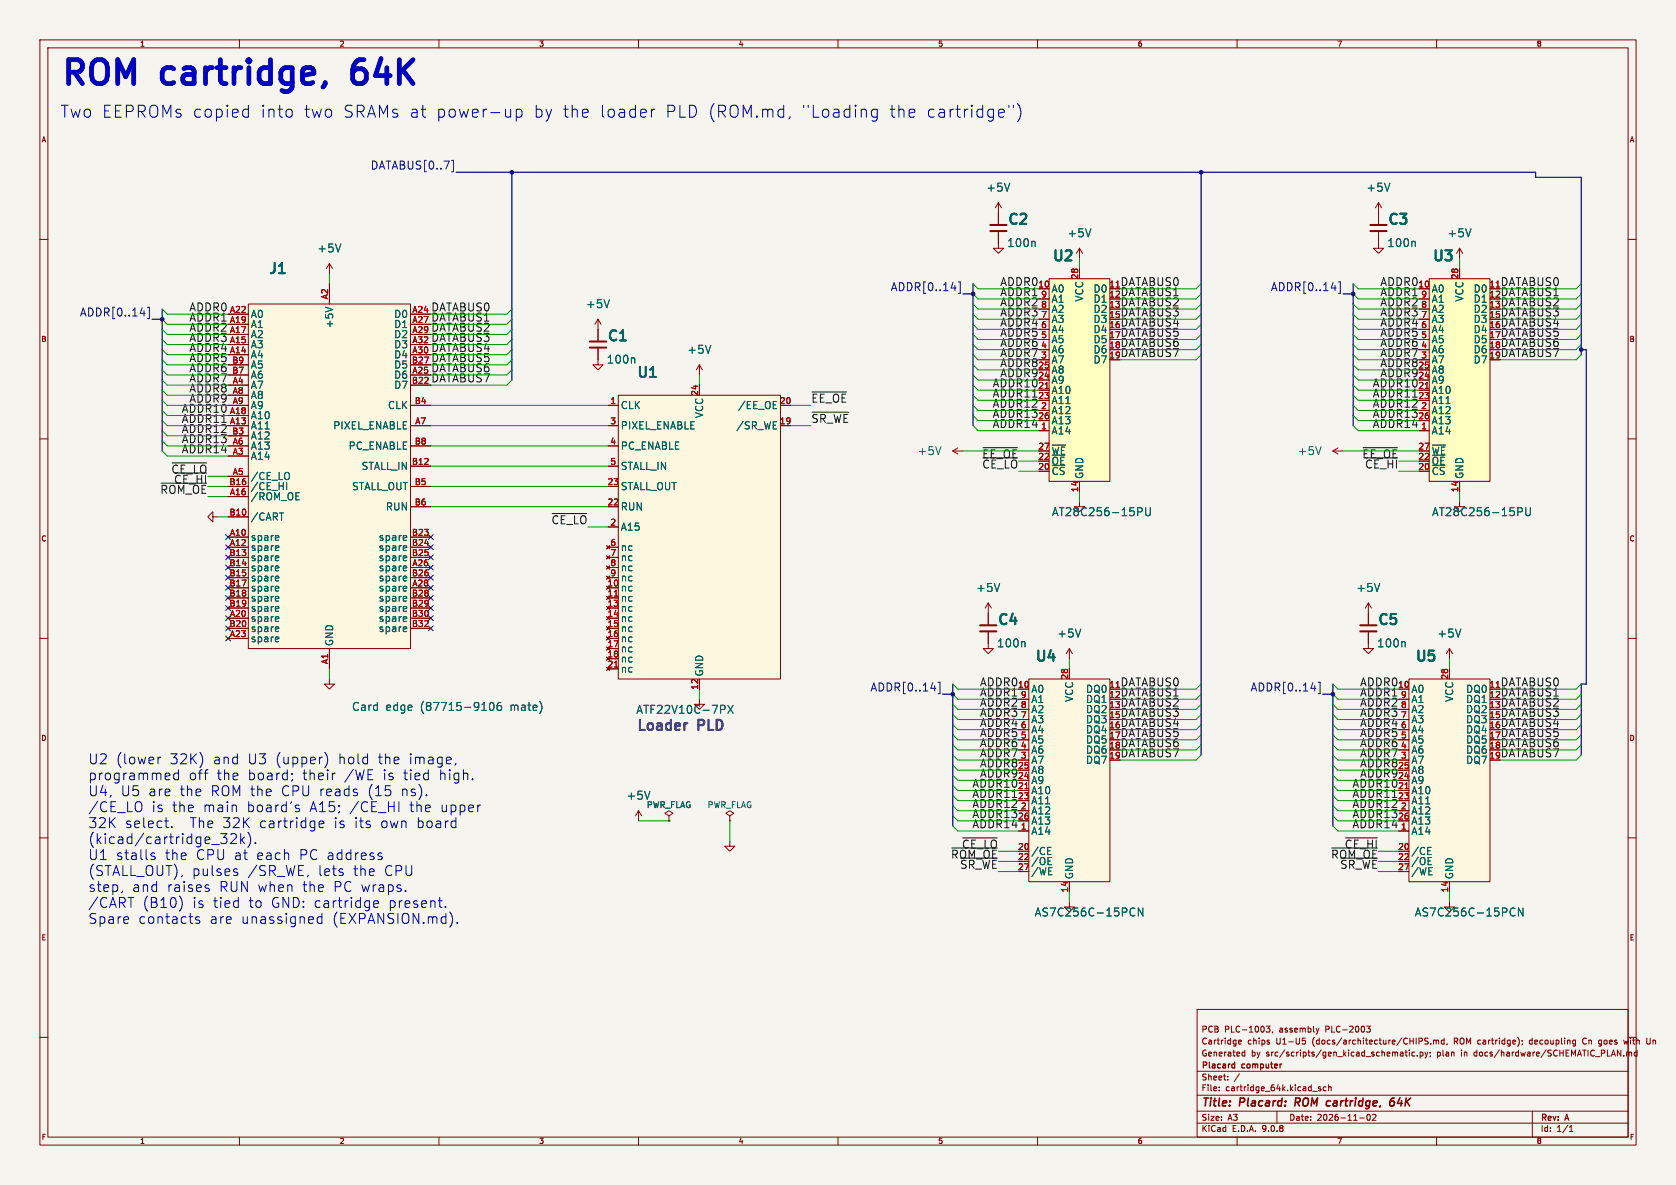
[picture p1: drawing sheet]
<svg xmlns="http://www.w3.org/2000/svg" width="420mm" height="297mm" viewBox="0 0 420 297" stroke-linecap="round" stroke-linejoin="round" font-family="sans-serif">
<defs><g id="words">
<g font-size="8.4" fill="#0000c2">
<text x="15" y="21.8">ROM</text>
<text x="41.1" y="21.8">cartridge,</text>
<text x="91.2" y="21.8">64K</text>
</g>
<g font-size="4.2" fill="#0000c2">
<text x="15" y="29.8">Two EEPROMs copied</text>
<text x="64.7" y="29.8">into</text>
<text x="75.4" y="29.8">two</text>
<text x="85.1" y="29.8">SRAMs at</text>
<text x="108.1" y="29.8">power-up</text>
<text x="132.4" y="29.8">by the</text>
<text x="148.7" y="29.8">loader</text>
<text x="165" y="29.8">PLD (ROM.md,</text>
<text x="198.9" y="29.8">&quot;Loading</text>
<text x="220.7" y="29.8">the</text>
<text x="229.9" y="29.8">cartridge&quot;)</text>
</g>
<g font-size="3.5" fill="#006464">
<text x="252.2" y="57">C2</text>
<text x="347.4" y="57">C3</text>
<text x="67" y="69.3">J1</text>
<text x="263.4" y="66.2">U2</text>
<text x="358.6" y="66.2">U3</text>
<text x="151.9" y="86.2">C1</text>
<text x="159.3" y="95.4">U1</text>
<text x="249.6" y="157.3">C4</text>
<text x="344.9" y="157.3">C5</text>
<text x="259.1" y="166.5">U4</text>
<text x="354.3" y="166.5">U5</text>
</g>
<g font-size="3.5" fill="#840084">
<text x="159.3" y="183.8">Loader</text>
<text x="174.9" y="183.8">PLD</text>
</g>
<g font-size="3.5" fill="#0000c2">
<text x="22" y="191.7">U2 (lower</text>
<text x="42.3" y="191.7">32K)</text>
<text x="53.1" y="191.7">and</text>
<text x="61.7" y="191.7">U3 (upper)</text>
<text x="84.2" y="191.7">hold</text>
<text x="94.2" y="191.7">the</text>
<text x="101.9" y="191.7">image,</text>
<text x="22" y="195.8">programmed</text>
<text x="47.1" y="195.8">off</text>
<text x="54.1" y="195.8">the</text>
<text x="61.8" y="195.8">board;</text>
<text x="75.4" y="195.8">their</text>
<text x="85.8" y="195.8">/WE</text>
<text x="95.4" y="195.8">is</text>
<text x="100.5" y="195.8">tied</text>
<text x="109.4" y="195.8">high.</text>
<text x="22" y="203.7">/CE_LO</text>
<text x="22" y="199.7">U4,</text>
<text x="30.1" y="199.7">U5 are</text>
<text x="37.8" y="203.7">is</text>
<text x="42.9" y="203.7">the</text>
<text x="44.7" y="199.7">the</text>
<text x="50.6" y="203.7">main</text>
<text x="52.4" y="199.7">ROM the</text>
<text x="61.5" y="203.7">board's</text>
<text x="70" y="199.7">CPU reads</text>
<text x="77.1" y="203.7">A15;</text>
<text x="87.1" y="203.7">/CE_HI</text>
<text x="91.5" y="199.7">(15</text>
<text x="99.8" y="199.7">ns).</text>
<text x="102.1" y="203.7">the</text>
<text x="109.8" y="203.7">upper</text>
<text x="22" y="207.8">32K</text>
<text x="31.1" y="207.8">select.</text>
<text x="47.2" y="207.8">The 32K</text>
<text x="64.5" y="207.8">cartridge</text>
<text x="83.2" y="207.8">is</text>
<text x="88.2" y="207.8">its</text>
<text x="94.8" y="207.8">own</text>
<text x="103.8" y="207.8">board</text>
<text x="22" y="211.7">(kicad/cartridge_32k).</text>
<text x="22" y="215.8">U1 stalls</text>
<text x="41.1" y="215.8">the</text>
<text x="48.8" y="215.8">CPU at</text>
<text x="63.8" y="215.8">each</text>
<text x="74.5" y="215.8">PC address</text>
<text x="22" y="219.8">(STALL_OUT),</text>
<text x="47.9" y="219.8">pulses</text>
<text x="61.8" y="219.8">/SR_WE,</text>
<text x="79.4" y="219.8">lets</text>
<text x="88.1" y="219.8">the</text>
<text x="95.8" y="219.8">CPU</text>
<text x="22" y="223.7">step,</text>
<text x="22" y="227.7">/CART</text>
<text x="32.9" y="223.7">and</text>
<text x="35.5" y="227.7">(B10)</text>
<text x="41.6" y="223.7">raises</text>
<text x="48" y="227.7">is</text>
<text x="53.1" y="227.7">tied</text>
<text x="54.6" y="223.7">RUN when</text>
<text x="61.9" y="227.7">to</text>
<text x="67.5" y="227.7">GND: cartridge</text>
<text x="75.4" y="223.7">the</text>
<text x="83.1" y="223.7">PC wraps.</text>
<text x="96.8" y="227.7">present.</text>
<text x="22" y="231.8">Spare</text>
<text x="34.5" y="231.8">contacts</text>
<text x="52.3" y="231.8">are</text>
<text x="60.1" y="231.8">unassigned</text>
<text x="82.9" y="231.8">(EXPANSION.md).</text>
</g>
<g font-size="2.8" fill="#000084">
<text x="92.9" y="42.6">DATABUS[0..7]</text>
<text x="223.2" y="73.1">ADDR[0..14]</text>
<text x="318.5" y="73.1">ADDR[0..14]</text>
<text x="20" y="79.5">ADDR[0..14]</text>
<text x="218.2" y="173.4">ADDR[0..14]</text>
<text x="313.4" y="173.4">ADDR[0..14]</text>
</g>
<g font-size="2.8" fill="#006464">
<text x="247.1" y="48.2">+5V</text>
<text x="342.4" y="48.2">+5V</text>
<text x="267.4" y="59.6">+5V</text>
<text x="362.7" y="59.6">+5V</text>
<text x="79.5" y="63.5">+5V</text>
<text x="252.3" y="62.1">100n</text>
<text x="347.6" y="62.1">100n</text>
<text x="146.8" y="77.4">+5V</text>
<text x="172.2" y="88.9">+5V</text>
<text x="152" y="91.3">100n</text>
<text x="229.9" y="114.3">+5V</text>
<text x="325.1" y="114.3">+5V</text>
<text x="263.5" y="129.6">AT28C256-15PU</text>
<text x="358.8" y="129.6">AT28C256-15PU</text>
<text x="244.6" y="148.5">+5V</text>
<text x="339.8" y="148.5">+5V</text>
<text x="264.9" y="160">+5V</text>
<text x="360.1" y="160">+5V</text>
<text x="249.8" y="162.4">100n</text>
<text x="345" y="162.4">100n</text>
<text x="88.1" y="178.4">Card</text>
<text x="96.6" y="178.4">edge</text>
<text x="105.2" y="178.4">(87715-9106</text>
<text x="127.7" y="178.4">mate)</text>
<text x="159.4" y="179.1">ATF22V10C-7PX</text>
<text x="156.9" y="200.6">+5V</text>
<text x="259.2" y="229.9">AS7C256C-15PCN</text>
<text x="354.5" y="229.9">AS7C256C-15PCN</text>
</g>
<g font-size="2.8" fill="#0f0f0f">
<text x="250.7" y="71.8">ADDR0</text>
<text x="280.7" y="71.8">DATABUS0</text>
<text x="345.9" y="71.8">ADDR0</text>
<text x="375.9" y="71.8">DATABUS0</text>
<text x="250.7" y="74.4">ADDR1</text>
<text x="250.7" y="76.9">ADDR2</text>
<text x="280.7" y="74.4">DATABUS1</text>
<text x="280.7" y="76.9">DATABUS2</text>
<text x="345.9" y="74.4">ADDR1</text>
<text x="345.9" y="76.9">ADDR2</text>
<text x="375.9" y="74.4">DATABUS1</text>
<text x="375.9" y="76.9">DATABUS2</text>
<text x="47.5" y="80.7">ADDR1</text>
<text x="47.5" y="83.3">ADDR2</text>
<text x="47.5" y="78.2">ADDR0</text>
<text x="107.9" y="80.7">DATABUS1</text>
<text x="107.9" y="78.2">DATABUS0</text>
<text x="107.9" y="83.3">DATABUS2</text>
<text x="250.7" y="82">ADDR4</text>
<text x="250.7" y="79.5">ADDR3</text>
<text x="280.7" y="79.5">DATABUS3</text>
<text x="280.7" y="82">DATABUS4</text>
<text x="345.9" y="79.5">ADDR3</text>
<text x="345.9" y="82">ADDR4</text>
<text x="375.9" y="79.5">DATABUS3</text>
<text x="375.9" y="82">DATABUS4</text>
<text x="47.5" y="88.3">ADDR4</text>
<text x="47.5" y="85.8">ADDR3</text>
<text x="107.9" y="85.8">DATABUS3</text>
<text x="107.9" y="88.3">DATABUS4</text>
<text x="250.7" y="89.6">ADDR7</text>
<text x="250.7" y="84.5">ADDR5</text>
<text x="250.7" y="87.1">ADDR6</text>
<text x="280.7" y="84.5">DATABUS5</text>
<text x="280.7" y="89.6">DATABUS7</text>
<text x="280.7" y="87.1">DATABUS6</text>
<text x="345.9" y="87.1">ADDR6</text>
<text x="345.9" y="89.6">ADDR7</text>
<text x="345.9" y="84.5">ADDR5</text>
<text x="375.9" y="87.1">DATABUS6</text>
<text x="375.9" y="84.5">DATABUS5</text>
<text x="375.9" y="89.6">DATABUS7</text>
<text x="47.5" y="93.4">ADDR6</text>
<text x="47.5" y="96">ADDR7</text>
<text x="47.5" y="90.9">ADDR5</text>
<text x="107.9" y="93.4">DATABUS6</text>
<text x="107.9" y="96">DATABUS7</text>
<text x="107.9" y="90.9">DATABUS5</text>
<text x="250.7" y="94.7">ADDR9</text>
<text x="250.7" y="92.2">ADDR8</text>
<text x="345.9" y="92.2">ADDR8</text>
<text x="345.9" y="94.7">ADDR9</text>
<text x="47.5" y="98.5">ADDR8</text>
<text x="47.5" y="101">ADDR9</text>
<text x="203.2" y="101">~{EE_OE}</text>
<text x="248.8" y="99.8">ADDR11</text>
<text x="248.8" y="97.2">ADDR10</text>
<text x="344" y="99.8">ADDR11</text>
<text x="344" y="97.2">ADDR10</text>
<text x="45.6" y="103.6">ADDR10</text>
<text x="45.6" y="106.1">ADDR11</text>
<text x="203.2" y="106.1">~{SR_WE}</text>
<text x="248.8" y="107.4">ADDR14</text>
<text x="248.8" y="104.9">ADDR13</text>
<text x="248.8" y="102.3">ADDR12</text>
<text x="344" y="102.3">ADDR12</text>
<text x="344" y="104.9">ADDR13</text>
<text x="344" y="107.4">ADDR14</text>
<text x="45.6" y="108.7">ADDR12</text>
<text x="45.6" y="113.7">ADDR14</text>
<text x="45.6" y="111.2">ADDR13</text>
<text x="43" y="118.8">~{CE_LO}</text>
<text x="246.2" y="117.6">~{CE_LO}</text>
<text x="246.2" y="115">~{EE_OE}</text>
<text x="341.4" y="115">~{EE_OE}</text>
<text x="342.1" y="117.6">~{CE_HI}</text>
<text x="40.2" y="123.9">~{ROM_OE}</text>
<text x="43.6" y="121.4">~{CE_HI}</text>
<text x="138.2" y="131.5">~{CE_LO}</text>
<text x="245.6" y="172.2">ADDR0</text>
<text x="280.7" y="172.2">DATABUS0</text>
<text x="340.8" y="172.2">ADDR0</text>
<text x="375.9" y="172.2">DATABUS0</text>
<text x="245.6" y="174.7">ADDR1</text>
<text x="245.6" y="177.3">ADDR2</text>
<text x="245.6" y="179.8">ADDR3</text>
<text x="280.7" y="174.7">DATABUS1</text>
<text x="280.7" y="177.3">DATABUS2</text>
<text x="280.7" y="179.8">DATABUS3</text>
<text x="340.8" y="177.3">ADDR2</text>
<text x="340.8" y="179.8">ADDR3</text>
<text x="340.8" y="174.7">ADDR1</text>
<text x="375.9" y="177.3">DATABUS2</text>
<text x="375.9" y="174.7">DATABUS1</text>
<text x="375.9" y="179.8">DATABUS3</text>
<text x="245.6" y="182.3">ADDR4</text>
<text x="245.6" y="184.9">ADDR5</text>
<text x="280.7" y="182.3">DATABUS4</text>
<text x="280.7" y="184.9">DATABUS5</text>
<text x="340.8" y="182.3">ADDR4</text>
<text x="340.8" y="184.9">ADDR5</text>
<text x="375.9" y="182.3">DATABUS4</text>
<text x="375.9" y="184.9">DATABUS5</text>
<text x="245.6" y="187.4">ADDR6</text>
<text x="245.6" y="190">ADDR7</text>
<text x="280.7" y="187.4">DATABUS6</text>
<text x="280.7" y="190">DATABUS7</text>
<text x="340.8" y="187.4">ADDR6</text>
<text x="340.8" y="190">ADDR7</text>
<text x="375.9" y="187.4">DATABUS6</text>
<text x="375.9" y="190">DATABUS7</text>
<text x="243.7" y="197.6">ADDR10</text>
<text x="245.6" y="192.5">ADDR8</text>
<text x="245.6" y="195">ADDR9</text>
<text x="338.9" y="197.6">ADDR10</text>
<text x="340.8" y="192.5">ADDR8</text>
<text x="340.8" y="195">ADDR9</text>
<text x="243.7" y="200.1">ADDR11</text>
<text x="243.7" y="202.7">ADDR12</text>
<text x="338.9" y="200.1">ADDR11</text>
<text x="338.9" y="202.7">ADDR12</text>
<text x="243.7" y="205.2">ADDR13</text>
<text x="243.7" y="207.7">ADDR14</text>
<text x="338.9" y="207.7">ADDR14</text>
<text x="338.9" y="205.2">ADDR13</text>
<text x="238.3" y="215.4">~{ROM_OE}</text>
<text x="241.1" y="212.8">~{CE_LO}</text>
<text x="333.6" y="215.4">~{ROM_OE}</text>
<text x="337" y="212.8">~{CE_HI}</text>
<text x="240.6" y="217.9">~{SR_WE}</text>
<text x="335.9" y="217.9">~{SR_WE}</text>
</g>
<g font-size="2.8" fill="#840000">
<text x="301" y="277.9">Title:</text>
<text x="310.6" y="277.9">Placard:</text>
<text x="325.4" y="277.9">ROM</text>
<text x="334.1" y="277.9">cartridge,</text>
<text x="350.8" y="277.9">64K</text>
</g>
<g font-size="2.5" fill="#006464">
<text x="263.4" y="73.5">A0</text>
<text x="263.4" y="76.1">A1</text>
<text x="271.6" y="75.6" transform="rotate(-90 271.6 75.6)">VCC</text>
<text x="274" y="73.5">D0</text>
<text x="274" y="76.1">D1</text>
<text x="358.6" y="73.5">A0</text>
<text x="358.6" y="76.1">A1</text>
<text x="366.9" y="75.6" transform="rotate(-90 366.9 75.6)">VCC</text>
<text x="369.3" y="73.5">D0</text>
<text x="369.3" y="76.1">D1</text>
<text x="62.7" y="79.9">A0</text>
<text x="62.7" y="82.4">A1</text>
<text x="83.7" y="82.3" transform="rotate(-90 83.7 82.3)">+5V</text>
<text x="98.8" y="79.9">D0</text>
<text x="98.8" y="82.4">D1</text>
<text x="263.4" y="78.6">A2</text>
<text x="263.4" y="81.1">A3</text>
<text x="263.4" y="83.7">A4</text>
<text x="274" y="78.6">D2</text>
<text x="274" y="81.1">D3</text>
<text x="274" y="83.7">D4</text>
<text x="358.6" y="78.6">A2</text>
<text x="358.6" y="81.1">A3</text>
<text x="358.6" y="83.7">A4</text>
<text x="369.3" y="78.6">D2</text>
<text x="369.3" y="81.1">D3</text>
<text x="369.3" y="83.7">D4</text>
<text x="62.7" y="84.9">A2</text>
<text x="62.7" y="87.5">A3</text>
<text x="98.8" y="84.9">D2</text>
<text x="98.8" y="87.5">D3</text>
<text x="263.4" y="86.2">A5</text>
<text x="263.4" y="88.8">A6</text>
<text x="274" y="86.2">D5</text>
<text x="274" y="88.8">D6</text>
<text x="358.6" y="86.2">A5</text>
<text x="358.6" y="88.8">A6</text>
<text x="369.3" y="86.2">D5</text>
<text x="369.3" y="88.8">D6</text>
<text x="62.7" y="90">A4</text>
<text x="62.7" y="92.6">A5</text>
<text x="62.7" y="95.1">A6</text>
<text x="98.8" y="90">D4</text>
<text x="98.8" y="92.6">D5</text>
<text x="98.8" y="95.1">D6</text>
<text x="263.4" y="91.3">A7</text>
<text x="263.4" y="93.8">A8</text>
<text x="274" y="91.3">D7</text>
<text x="358.6" y="91.3">A7</text>
<text x="358.6" y="93.8">A8</text>
<text x="369.3" y="91.3">D7</text>
<text x="62.7" y="97.6">A7</text>
<text x="62.7" y="100.2">A8</text>
<text x="98.8" y="97.6">D7</text>
<text x="263.4" y="96.4">A9</text>
<text x="263.4" y="98.9">A10</text>
<text x="263.4" y="101.5">A11</text>
<text x="358.6" y="96.4">A9</text>
<text x="358.6" y="98.9">A10</text>
<text x="358.6" y="101.5">A11</text>
<text x="62.7" y="102.7">A9</text>
<text x="62.7" y="105.3">A10</text>
<text x="62.7" y="107.8">A11</text>
<text x="83.5" y="107.8">PIXEL_ENABLE</text>
<text x="97.2" y="102.7">CLK</text>
<text x="155.4" y="102.7">CLK</text>
<text x="155.4" y="107.8">PIXEL_ENABLE</text>
<text x="176.4" y="104.8" transform="rotate(-90 176.4 104.8)">VCC</text>
<text x="184.5" y="107.8">/SR_WE</text>
<text x="184.9" y="102.7">/EE_OE</text>
<text x="263.4" y="104">A12</text>
<text x="263.4" y="106.5">A13</text>
<text x="358.6" y="104">A12</text>
<text x="358.6" y="106.5">A13</text>
<text x="62.7" y="110.3">A12</text>
<text x="62.7" y="112.9">A13</text>
<text x="87.4" y="112.9">PC_ENABLE</text>
<text x="155.4" y="112.9">PC_ENABLE</text>
<text x="263.4" y="109.1">A14</text>
<text x="358.6" y="109.1">A14</text>
<text x="62.7" y="115.4">A14</text>
<text x="90.6" y="118">STALL_IN</text>
<text x="155.4" y="118">STALL_IN</text>
<text x="263.4" y="114.2">~{WE}</text>
<text x="263.4" y="116.7">~{OE}</text>
<text x="263.4" y="119.2">~{CS}</text>
<text x="358.6" y="114.2">~{WE}</text>
<text x="358.6" y="116.7">~{OE}</text>
<text x="358.6" y="119.2">~{CS}</text>
<text x="62.7" y="120.5">/CE_LO</text>
<text x="62.7" y="123">/CE_HI</text>
<text x="62.7" y="125.6">/ROM_OE</text>
<text x="88.2" y="123">STALL_OUT</text>
<text x="155.4" y="123">STALL_OUT</text>
<text x="271.6" y="120.1" transform="rotate(-90 271.6 120.1)">GND</text>
<text x="366.9" y="120.1" transform="rotate(-90 366.9 120.1)">GND</text>
<text x="62.7" y="130.7">/CART</text>
<text x="96.7" y="128.1">RUN</text>
<text x="155.4" y="128.1">RUN</text>
<text x="62.7" y="135.7">spare</text>
<text x="94.9" y="135.7">spare</text>
<text x="155.4" y="133.2">A15</text>
<text x="62.7" y="138.3">spare</text>
<text x="62.7" y="140.8">spare</text>
<text x="62.7" y="143.4">spare</text>
<text x="94.9" y="138.3">spare</text>
<text x="94.9" y="140.8">spare</text>
<text x="94.9" y="143.4">spare</text>
<text x="155.4" y="138.3">nc</text>
<text x="155.4" y="140.8">nc</text>
<text x="155.4" y="143.4">nc</text>
<text x="62.7" y="145.9">spare</text>
<text x="62.7" y="148.4">spare</text>
<text x="94.9" y="145.9">spare</text>
<text x="94.9" y="148.4">spare</text>
<text x="155.4" y="145.9">nc</text>
<text x="155.4" y="148.4">nc</text>
<text x="62.7" y="151">spare</text>
<text x="62.7" y="153.5">spare</text>
<text x="94.9" y="151">spare</text>
<text x="94.9" y="153.5">spare</text>
<text x="155.4" y="151">nc</text>
<text x="155.4" y="153.5">nc</text>
<text x="62.7" y="156.1">spare</text>
<text x="62.7" y="158.6">spare</text>
<text x="62.7" y="161.1">spare</text>
<text x="94.9" y="156.1">spare</text>
<text x="94.9" y="158.6">spare</text>
<text x="155.4" y="156.1">nc</text>
<text x="155.4" y="158.6">nc</text>
<text x="155.4" y="161.1">nc</text>
<text x="83.7" y="162.1" transform="rotate(-90 83.7 162.1)">GND</text>
<text x="155.4" y="163.7">nc</text>
<text x="155.4" y="166.2">nc</text>
<text x="155.4" y="168.8">nc</text>
<text x="176.4" y="169.7" transform="rotate(-90 176.4 169.7)">GND</text>
<text x="258.3" y="173.8">A0</text>
<text x="272.1" y="173.8">DQ0</text>
<text x="353.6" y="173.8">A0</text>
<text x="367.4" y="173.8">DQ0</text>
<text x="258.3" y="176.4">A1</text>
<text x="258.3" y="178.9">A2</text>
<text x="269.1" y="175.9" transform="rotate(-90 269.1 175.9)">VCC</text>
<text x="272.1" y="176.4">DQ1</text>
<text x="272.1" y="178.9">DQ2</text>
<text x="353.6" y="176.4">A1</text>
<text x="353.6" y="178.9">A2</text>
<text x="364.3" y="175.9" transform="rotate(-90 364.3 175.9)">VCC</text>
<text x="367.4" y="176.4">DQ1</text>
<text x="367.4" y="178.9">DQ2</text>
<text x="258.3" y="181.5">A3</text>
<text x="258.3" y="184">A4</text>
<text x="272.1" y="181.5">DQ3</text>
<text x="272.1" y="184">DQ4</text>
<text x="353.6" y="181.5">A3</text>
<text x="353.6" y="184">A4</text>
<text x="367.4" y="181.5">DQ3</text>
<text x="367.4" y="184">DQ4</text>
<text x="258.3" y="186.5">A5</text>
<text x="258.3" y="189.1">A6</text>
<text x="258.3" y="191.6">A7</text>
<text x="272.1" y="186.5">DQ5</text>
<text x="272.1" y="189.1">DQ6</text>
<text x="272.1" y="191.6">DQ7</text>
<text x="353.6" y="186.5">A5</text>
<text x="353.6" y="189.1">A6</text>
<text x="353.6" y="191.6">A7</text>
<text x="367.4" y="186.5">DQ5</text>
<text x="367.4" y="189.1">DQ6</text>
<text x="367.4" y="191.6">DQ7</text>
<text x="258.3" y="194.2">A8</text>
<text x="258.3" y="196.7">A9</text>
<text x="353.6" y="194.2">A8</text>
<text x="353.6" y="196.7">A9</text>
<text x="258.3" y="199.2">A10</text>
<text x="258.3" y="201.8">A11</text>
<text x="353.6" y="199.2">A10</text>
<text x="353.6" y="201.8">A11</text>
<text x="258.3" y="204.3">A12</text>
<text x="258.3" y="206.9">A13</text>
<text x="258.3" y="209.4">A14</text>
<text x="353.6" y="204.3">A12</text>
<text x="353.6" y="206.9">A13</text>
<text x="353.6" y="209.4">A14</text>
<text x="258.3" y="214.5">/CE</text>
<text x="353.6" y="214.5">/CE</text>
<text x="258.3" y="217">/OE</text>
<text x="258.3" y="219.6">/WE</text>
<text x="269.1" y="220.5" transform="rotate(-90 269.1 220.5)">GND</text>
<text x="353.6" y="217">/OE</text>
<text x="353.6" y="219.6">/WE</text>
<text x="364.3" y="220.5" transform="rotate(-90 364.3 220.5)">GND</text>
</g>
<g font-size="2.1" fill="#a90000">
<text x="270.3" y="70.1" transform="rotate(-90 270.3 70.1)">28</text>
<text x="365.5" y="70.1" transform="rotate(-90 365.5 70.1)">28</text>
<text x="82.3" y="75.1" transform="rotate(-90 82.3 75.1)">A2</text>
<text x="260.1" y="72.1">10</text>
<text x="260.8" y="74.7">9</text>
<text x="260.8" y="77.2">8</text>
<text x="277.9" y="72.1">11</text>
<text x="277.9" y="74.7">12</text>
<text x="277.9" y="77.2">13</text>
<text x="355.4" y="72.1">10</text>
<text x="356.1" y="74.7">9</text>
<text x="356.1" y="77.2">8</text>
<text x="373.1" y="72.1">11</text>
<text x="373.1" y="74.7">12</text>
<text x="373.1" y="77.2">13</text>
<text x="57.5" y="78.5">A22</text>
<text x="57.5" y="81">A19</text>
<text x="57.5" y="83.6">A17</text>
<text x="103.3" y="78.5">A24</text>
<text x="103.3" y="81">A27</text>
<text x="103.3" y="83.6">A29</text>
<text x="260.8" y="79.8">7</text>
<text x="260.8" y="82.3">6</text>
<text x="277.9" y="79.8">15</text>
<text x="277.9" y="82.3">16</text>
<text x="356.1" y="79.8">7</text>
<text x="356.1" y="82.3">6</text>
<text x="373.1" y="79.8">15</text>
<text x="373.1" y="82.3">16</text>
<text x="57.5" y="86.1">A15</text>
<text x="57.5" y="88.6">A14</text>
<text x="103.3" y="86.1">A32</text>
<text x="103.3" y="88.6">A30</text>
<text x="260.8" y="84.8">5</text>
<text x="260.8" y="87.4">4</text>
<text x="260.8" y="89.9">3</text>
<text x="277.9" y="84.8">17</text>
<text x="277.9" y="87.4">18</text>
<text x="277.9" y="89.9">19</text>
<text x="356.1" y="84.8">5</text>
<text x="356.1" y="87.4">4</text>
<text x="356.1" y="89.9">3</text>
<text x="373.1" y="84.8">17</text>
<text x="373.1" y="87.4">18</text>
<text x="373.1" y="89.9">19</text>
<text x="58.1" y="91.2">B9</text>
<text x="58.1" y="93.7">B7</text>
<text x="103.2" y="91.2">B27</text>
<text x="103.3" y="93.7">A25</text>
<text x="260.1" y="92.5">25</text>
<text x="260.1" y="95">24</text>
<text x="355.4" y="92.5">25</text>
<text x="355.4" y="95">24</text>
<text x="58.3" y="96.3">A4</text>
<text x="58.3" y="98.8">A8</text>
<text x="58.3" y="101.3">A9</text>
<text x="103.2" y="96.3">B22</text>
<text x="103.9" y="101.3">B4</text>
<text x="152.9" y="101.3">1</text>
<text x="175" y="99.3" transform="rotate(-90 175 99.3)">24</text>
<text x="195.3" y="101.3">20</text>
<text x="260.1" y="97.5">21</text>
<text x="260.1" y="100.1">23</text>
<text x="355.4" y="97.5">21</text>
<text x="355.4" y="100.1">23</text>
<text x="57.5" y="103.9">A18</text>
<text x="57.5" y="106.4">A13</text>
<text x="104" y="106.4">A7</text>
<text x="152.9" y="106.4">3</text>
<text x="195.3" y="106.4">19</text>
<text x="260.1" y="105.2">26</text>
<text x="260.8" y="102.6">2</text>
<text x="260.8" y="107.7">1</text>
<text x="355.4" y="105.2">26</text>
<text x="356.1" y="102.6">2</text>
<text x="356.1" y="107.7">1</text>
<text x="58.1" y="109">B3</text>
<text x="58.3" y="111.5">A6</text>
<text x="103.9" y="111.5">B8</text>
<text x="152.9" y="111.5">4</text>
<text x="260.1" y="112.8">27</text>
<text x="355.4" y="112.8">27</text>
<text x="58.3" y="114">A3</text>
<text x="58.3" y="119.1">A5</text>
<text x="103.2" y="116.6">B12</text>
<text x="152.9" y="116.6">5</text>
<text x="260.1" y="115.3">22</text>
<text x="260.1" y="117.9">20</text>
<text x="355.4" y="115.3">22</text>
<text x="355.4" y="117.9">20</text>
<text x="57.4" y="121.7">B16</text>
<text x="57.5" y="124.2">A16</text>
<text x="103.9" y="121.7">B5</text>
<text x="152.2" y="121.7">23</text>
<text x="270.3" y="123.4" transform="rotate(-90 270.3 123.4)">14</text>
<text x="365.5" y="123.4" transform="rotate(-90 365.5 123.4)">14</text>
<text x="57.4" y="129.3">B10</text>
<text x="103.9" y="126.7">B6</text>
<text x="152.2" y="126.7">22</text>
<text x="152.9" y="131.8">2</text>
<text x="57.5" y="134.4">A10</text>
<text x="57.5" y="136.9">A12</text>
<text x="103.2" y="134.4">B23</text>
<text x="103.2" y="136.9">B24</text>
<text x="152.9" y="136.9">6</text>
<text x="57.4" y="139.4">B13</text>
<text x="57.4" y="142">B14</text>
<text x="103.2" y="139.4">B25</text>
<text x="103.3" y="142">A26</text>
<text x="152.9" y="139.4">7</text>
<text x="152.9" y="142">8</text>
<text x="57.4" y="144.5">B15</text>
<text x="57.4" y="147.1">B17</text>
<text x="57.4" y="149.6">B18</text>
<text x="103.2" y="144.5">B26</text>
<text x="103.2" y="149.6">B28</text>
<text x="103.3" y="147.1">A28</text>
<text x="152.2" y="147.1">10</text>
<text x="152.2" y="149.6">11</text>
<text x="152.9" y="144.5">9</text>
<text x="57.4" y="152.1">B19</text>
<text x="57.5" y="154.7">A20</text>
<text x="103.2" y="152.1">B29</text>
<text x="103.2" y="154.7">B30</text>
<text x="152.2" y="152.1">13</text>
<text x="152.2" y="154.7">14</text>
<text x="57.4" y="157.2">B20</text>
<text x="57.5" y="159.8">A23</text>
<text x="103.2" y="157.2">B32</text>
<text x="152.2" y="157.2">15</text>
<text x="152.2" y="159.8">16</text>
<text x="82.3" y="166.5" transform="rotate(-90 82.3 166.5)">A1</text>
<text x="152.2" y="162.3">17</text>
<text x="152.2" y="164.8">18</text>
<text x="152.2" y="167.4">21</text>
<text x="175" y="173" transform="rotate(-90 175 173)">12</text>
<text x="255" y="172.5">10</text>
<text x="267.7" y="170.4" transform="rotate(-90 267.7 170.4)">28</text>
<text x="277.9" y="172.5">11</text>
<text x="350.3" y="172.5">10</text>
<text x="363" y="170.4" transform="rotate(-90 363 170.4)">28</text>
<text x="373.1" y="172.5">11</text>
<text x="255.7" y="175">9</text>
<text x="255.7" y="177.5">8</text>
<text x="277.9" y="175">12</text>
<text x="277.9" y="177.5">13</text>
<text x="351" y="175">9</text>
<text x="351" y="177.5">8</text>
<text x="373.1" y="175">12</text>
<text x="373.1" y="177.5">13</text>
<text x="255.7" y="180.1">7</text>
<text x="255.7" y="182.6">6</text>
<text x="255.7" y="185.2">5</text>
<text x="277.9" y="180.1">15</text>
<text x="277.9" y="182.6">16</text>
<text x="277.9" y="185.2">17</text>
<text x="351" y="180.1">7</text>
<text x="351" y="182.6">6</text>
<text x="351" y="185.2">5</text>
<text x="373.1" y="180.1">15</text>
<text x="373.1" y="182.6">16</text>
<text x="373.1" y="185.2">17</text>
<text x="255.7" y="187.7">4</text>
<text x="255.7" y="190.2">3</text>
<text x="277.9" y="187.7">18</text>
<text x="277.9" y="190.2">19</text>
<text x="351" y="187.7">4</text>
<text x="351" y="190.2">3</text>
<text x="373.1" y="187.7">18</text>
<text x="373.1" y="190.2">19</text>
<text x="255" y="192.8">25</text>
<text x="255" y="195.3">24</text>
<text x="255" y="197.9">21</text>
<text x="350.3" y="192.8">25</text>
<text x="350.3" y="195.3">24</text>
<text x="350.3" y="197.9">21</text>
<text x="255" y="200.4">23</text>
<text x="255.7" y="202.9">2</text>
<text x="350.3" y="200.4">23</text>
<text x="351" y="202.9">2</text>
<text x="255" y="205.5">26</text>
<text x="255.7" y="208">1</text>
<text x="350.3" y="205.5">26</text>
<text x="351" y="208">1</text>
<text x="255" y="213.1">20</text>
<text x="255" y="215.6">22</text>
<text x="350.3" y="213.1">20</text>
<text x="350.3" y="215.6">22</text>
<text x="255" y="218.2">27</text>
<text x="350.3" y="218.2">27</text>
<text x="267.7" y="223.8" transform="rotate(-90 267.7 223.8)">14</text>
<text x="363" y="223.8" transform="rotate(-90 363 223.8)">14</text>
</g>
<g font-size="2.1" fill="#006464">
<text x="162" y="202.7">PWR_FLAG</text>
<text x="177.2" y="202.7">PWR_FLAG</text>
</g>
<g font-size="2.1" fill="#840000">
<text x="301" y="262">Cartridge</text>
<text x="301" y="259">PCB</text>
<text x="306.8" y="259">PLC-1003,</text>
<text x="312.6" y="262">chips</text>
<text x="319.8" y="262">U1-U5</text>
<text x="320.6" y="259">assembly</text>
<text x="329" y="262">(docs/architecture/CHIPS.md,</text>
<text x="332.2" y="259">PLC-2003</text>
<text x="364.6" y="262">ROM cartridge);</text>
<text x="383.8" y="262">decoupling</text>
<text x="397.3" y="262">Cn</text>
<text x="401.5" y="262">goes</text>
<text x="408" y="262">with</text>
<text x="413.8" y="262">Un</text>
<text x="301" y="268.2">Placard</text>
<text x="301" y="265">Generated</text>
<text x="311.3" y="268.2">computer</text>
<text x="313.5" y="265">by</text>
<text x="317.3" y="265">src/scripts/gen_kicad_schematic.py;</text>
<text x="360.2" y="265">plan</text>
<text x="366.4" y="265">in</text>
<text x="369.8" y="265">docs/hardware/SCHEMATIC_PLAN.md</text>
<text x="301" y="273.7">File:</text>
<text x="301" y="271">Sheet:</text>
<text x="307.1" y="273.7">cartridge_64k.kicad_sch</text>
<text x="301" y="281.1">Size:</text>
<text x="307.6" y="281.1">A3</text>
<text x="323" y="281.1">Date:</text>
<text x="330" y="281.1">2026-11-02</text>
<text x="386" y="281.3">Rev:</text>
<text x="392.4" y="281.3">A</text>
<text x="301" y="283.9">KiCad</text>
<text x="308.7" y="283.9">E.D.A.</text>
<text x="316.3" y="283.9">9.0.8</text>
<text x="386" y="283.9">Id:</text>
<text x="390.1" y="283.9">1/1</text>
</g>
<g font-size="1.8" fill="#840000">
<text x="35" y="11.9">1</text>
<text x="85" y="11.9">2</text>
<text x="135" y="11.9">3</text>
<text x="185" y="11.9">4</text>
<text x="235" y="11.9">5</text>
<text x="285" y="11.9">6</text>
<text x="335" y="11.9">7</text>
<text x="385" y="11.9">8</text>
<text x="10.3" y="35.9">A</text>
<text x="408.3" y="35.9">A</text>
<text x="10.3" y="85.9">B</text>
<text x="408.2" y="85.9">B</text>
<text x="10.3" y="135.9">C</text>
<text x="408.2" y="135.9">C</text>
<text x="10.3" y="185.9">D</text>
<text x="408.2" y="185.9">D</text>
<text x="10.3" y="235.9">E</text>
<text x="408.3" y="235.9">E</text>
<text x="10.3" y="285.9">F</text>
<text x="35" y="286.9">1</text>
<text x="85" y="286.9">2</text>
<text x="135" y="286.9">3</text>
<text x="185" y="286.9">4</text>
<text x="235" y="286.9">5</text>
<text x="285" y="286.9">6</text>
<text x="335" y="286.9">7</text>
<text x="385" y="286.9">8</text>
<text x="408.3" y="285.9">F</text>
</g>
</g></defs>
<path d="M0 0h420v297h-420z" fill="#f5f4ef" stroke="#f5f4ef" stroke-width=".25"/>
<g fill="none" stroke="#840000" stroke-width=".25">
<path d="M10 10h400v277h-400zM12 12h396v273h-396zM60 10v2M110 10v2M160 10v2M210 10v2M260 10v2M310 10v2M360 10v2M250.2 58.2v4h1.3l-1.3 1.3-1.3-1.3h1.3M250.2 50.8l-.8 1.3M250.2 50.8l.8 1.3"/>
<path d="M250.2 50.8v5.3M10 60h2M270.5 62.2l-.8 1.3M270.5 62.2l.8 1.3M270.5 62.2v2.6M408 60h2M149.9 90.2v1.2h1.2l-1.2 1.3-1.3-1.3h1.3M175.3 91.4l-.8 1.3M175.3 91.4l.7 1.3M175.3 91.4v2.6M10 110h2M408 110h2"/>
<path d="M10 160h2M408 160h2M268 162.6l-.8 1.2M268 162.6l.7 1.2M268 162.6v2.5M342.9 161.3v1.3h1.3l-1.3 1.2-1.3-1.2h1.3M363.2 162.6l-.7 1.2M363.2 162.6l.8 1.2M363.2 162.6v2.5M10 210h2M182.9 210.8v1.3h1.2l-1.2 1.3-1.3-1.3h1.3M408 210h2"/>
<path d="M300 253h108v32h-108zM317.3 257.2h.9l-.5 .6 .5 .1v.6l-.3 .2-.6-.2M318.9 258.6l-.1 .3M329.8 257.7l.4 1M330.2 258.7l-.2 .3M330.5 257.7l-.3 1M342.4 257.2h1l-.5 .6 .4 .1v.6l-.2 .2-.7-.2M10 260h2M300 278.5h108M300 274.5h108M300 268.5h108M305.5 273.2v.2"/>
<path d="M305.5 272.5v.1M307.7 270.5v.2M307.7 269.8v.1M310.4 261.2l.7-.2-.1-.2-.4-.1-.2 .2v.7h.6M310.6 269.1l-1.3 1.9M311.4 264.6h.5M311.4 263.8h.5M311.9 263.2v1.5M318.1 261.3v.3M320 278.5v3M326.4 260.8h.5l.3 .2-.2 .6h-.6M326.4 260.2h.7"/>
<path d="M330.9 272.5l-.3-.1-.2 .2v.2l.5 .2v.3h-.5M332.3 272.5l-.4-.1-.3 .3 .1 .6h.6M332.9 272.5h.6l.1 .9M332.9 271.9v1.5M342.7 279.4a.72 .72 0 0 0-.3 .9 .72 .72 0 0 0 .8 .4l.2-.5-.2-.8M344.7 279.4v.5l-.8 .9h.9M351.1 263.7l.5 .2v.8M351.6 264.6l-.5 .1M351.6 264l-.5 .1M352.1 263.7h.6M352.3 263.2v1.3l.4 .2M353.2 263.2v.1"/>
<path d="M353.2 263.7v1M354.5 263.8l-.4-.1-.3 .3 .1 .6h.6M355.2 264.5v.2M355.9 263.8l.4-.1 .3 .3-.2 .6h-.5M355.9 263.7v1.5M357.1 263.7l.3 1M357.1 260.8l.6 .2 .2 .4-.3 .3-.6-.1M357.4 264.7l-.3 .5M357.8 263.7l-.4 1M357.9 260.3h-.8M358.4 263.8v.1M358.4 264.6l-.1 .3"/>
<path d="M358.5 261.5v.2M359.2 260.8l.5-.1 .2 .2M359.2 260.7v1M359.9 260.9l.2-.2 .3 .1 .1 .9M359.9 260.9v.8M361.9 260.8l-.5-.1-.2 .3 .1 .6h.6M361.9 260.2v1.5M362.7 261.6l-.2 .3M380.6 260.4l.1 .6-.1 .8M381.4 260.8v.1M381.5 261.6l-.1 .3M384 278.5v6.5"/>
<path d="M394.4 260.7l.4 .1M394.8 261.6l-.4 .1M394.8 260.7v1.2l-.5 .3M396.7 260.4l-.1 .4 .1 .7M400.7 262.1l.3 .1M400.9 260.7l-.3 .3v.4l.3 .3M406.9 260.7l.3 1 .2-.7M407.6 263.8l.4-.1 .2 .2M407.6 263.7v1M408.2 263.9l.2-.2 .4 .1 .1 .9M408.2 263.9v.8M410.2 263.8l-.4-.1-.3 .3 .2 .6h.5"/>
<path d="M410.2 263.2v1.5M412.7 260.2v1.2l.2 .3h.3M60 285v2M110 285v2M160 285v2M210 285v2M260 285v2M300 281.5h108M310 285v2M340.7 280.2h1.2M360 285v2M393.3 283.6h.9"/>
<path d="M393.3 282.5l.4-.4v1.5"/>
</g>
<path d="M324.7 275.2l-.2 2M332.8 275.9l.6 .1M333.3 277.1l-.3 .1M349.4 275.2l-.6 .1a1.61 1.61 0 0 0-.4 1.8h.8l.2-.8-.3-.3-.6 .1-.2 .2" fill="none" stroke="#840000" stroke-width=".4"/>
<path d="M309 266.7l.4 .1M309.4 266.2v1.5M309.4 267.6l-.4 .1" fill="none" stroke="#840000" stroke-width=".3"/>
<path d="M248.2 56.4h4M248.2 57.9h4" fill="none" stroke="#840000" stroke-width=".51"/>
<path d="M259.3 60.6l.1 1.2" fill="none" stroke="#006464" stroke-width=".25"/>
<path d="M257.8 170.2h20.3v50.8h-20.3z" fill="#fff8e1"/>
<g fill="none" stroke="#840000" stroke-width=".25">
<path d="M345.4 58.2v4h1.3l-1.3 1.3-1.2-1.3h1.2M345.4 50.8v5.3M345.4 50.8l-.7 1.3M345.4 50.8l.8 1.3M365.8 62.2l-.8 1.3M365.8 62.2l.7 1.3M365.8 62.2v2.6M149.9 80l-.8 1.3M149.9 80l.7 1.3M149.9 80v5.3M149.9 87.4v2.8M238.8 113h2.5"/>
<path d="M238.8 113l1.2 .8M240 112.3l-1.2 .7M334 113l1.3 .8M334 113h2.5M335.3 112.3l-1.3 .7M342.9 153.7v2.8M342.9 158.5v2.8M175.3 175.3v1.2h1.2l-1.2 1.3-1.3-1.3h1.3M255.3 175.3h2.5M255.3 177.8h2.5M257.8 170.2h20.3v50.8h-20.3zM278.1 172.7h2.6"/>
<path d="M255.3 180.3h2.5M255.3 182.9h2.5M255.3 185.4h2.5M255.3 188h2.5M255.3 190.5h2.5M255.3 198.1h2.5M160 203.2l-.7 1.3M160 203.2l.8 1.3M160 203.2v2.5M167.6 204.5l1.1-.7-1.1-.6-1 .6 1 .7v1.2M167.6 205.7h.1M182.9 204.5l1-.7-1-.6-1 .6 1 .7v1.2"/>
<path d="M182.9 205.7h.1M255.3 203.2h2.5M255.3 208.3h2.5M268 226.1v1.2h1.2l-1.2 1.3-1.3-1.3h1.3"/>
</g>
<path d="M279.7 172.3h.8M256.8 197.7h.9" fill="none" stroke="#a90000" stroke-width=".25"/>
<path d="M354.6 60.6l.1 1.2M159 89.8l.1 1.2M352 160.9l.1 1.2M262.5 214.2h.9M262.5 212.4h.9M262.6 216.7h.9M262.6 214.9h.9M283.8 227.6l.6 .2M284.4 229.4l-.6 .2M286.4 227.6v2l-1.1-2v2" fill="none" stroke="#006464" stroke-width=".25"/>
<path d="M343.4 56.4h4.1M343.4 57.9h4.1M147.8 85.6h4.1M147.8 87.1h4.1M340.9 156.7h4M340.9 158.2h4" fill="none" stroke="#840000" stroke-width=".51"/>
<path d="M262.9 69.9h15.2v50.8h-15.2z" fill="#ffffc2"/>
<g fill="none" stroke="#840000" stroke-width=".25">
<path d="M260.3 74.9h2.6M260.3 77.5h2.6M262.9 69.9h15.2v50.8h-15.2zM278.1 72.4h2.6M260.3 80h2.6M260.3 82.6h2.6M260.3 85.1h2.6M260.3 87.6h2.6M260.3 90.2h2.6M260.3 97.8h2.6M260.3 102.9h2.6M260.3 108h2.6"/>
<path d="M365.8 125.7v1.3h1.2l-1.2 1.3-1.3-1.3h1.3M82.5 170.2v1.3h1.3l-1.3 1.2-1.2-1.2h1.2"/>
</g>
<path d="M279.7 71.9h.8M261.9 97.3h.9" fill="none" stroke="#a90000" stroke-width=".25"/>
<path d="M285.1 127.2h.8l.3 .4-.2 .6-.9 .1M287.1 127.2v1.7l.4 .3h.5l.2-.3v-1.7" fill="none" stroke="#006464" stroke-width=".25"/>
<path d="M358.1 69.9h15.3v50.8h-15.3z" fill="#ffffc2"/>
<g fill="none" stroke="#840000" stroke-width=".25">
<path d="M82.5 66l-.7 1.3M82.5 66l.8 1.3M82.5 66v2.6M355.6 74.9h2.5M355.6 77.5h2.5M358.1 69.9h15.3v50.8h-15.3zM373.4 72.4h2.5M355.6 80h2.5M355.6 82.6h2.5M355.6 85.1h2.5M355.6 87.6h2.5M355.6 90.2h2.5"/>
<path d="M355.6 97.8h2.5M355.6 102.9h2.5M355.6 108h2.5M247.6 158.5v4.1h1.3l-1.3 1.2-1.2-1.2h1.2M247.6 151.1v5.4M247.6 151.1l-.7 1.3M247.6 151.1l.8 1.3M342.9 151.1l-.8 1.3M342.9 151.1l.8 1.3M342.9 151.1v2.6"/>
</g>
<path d="M374.9 71.9h.9M357.2 97.3h.8" fill="none" stroke="#a90000" stroke-width=".25"/>
<path d="M380.3 127.2h.8l.4 .4-.2 .6-1 .1M382.3 127.2v1.7l.4 .3h.6l.2-.3v-1.7M256.8 160.9l.1 1.2" fill="none" stroke="#006464" stroke-width=".25"/>
<path d="M245.6 156.7h4.1M245.6 158.2h4.1" fill="none" stroke="#840000" stroke-width=".51"/>
<path d="M62.2 76.2h40.7v86.4h-40.7z" fill="#fff8e1"/>
<g fill="none" stroke="#840000" stroke-width=".25">
<path d="M57.1 78.7h5.1M62.2 76.2h40.7v86.4h-40.7zM82.5 71.1v5.1M102.9 78.7h5M57.1 81.3h5.1M57.1 83.8h5.1M57.1 86.4h5.1M57.1 88.9h5.1M57.1 91.4h5.1M57.1 94h5.1M57.1 96.5h5.1M57.1 99.1h5.1"/>
<path d="M102.9 81.3h5M102.9 83.8h5M102.9 86.4h5M102.9 88.9h5M102.9 91.4h5M102.9 94h5M102.9 96.5h5M57.1 101.6h5.1M57.1 104.1h5.1M57.1 106.7h5.1M57.1 109.2h5.1M57.1 111.8h5.1"/>
<path d="M57.1 114.3h5.1M57.1 119.4h5.1M102.9 101.6h5M102.9 106.7h5M102.9 111.8h5M102.9 116.8h5M53.3 129.5v-1.2l-1.2 1.2 1.2 1.3v-1.3h1.3M57.1 121.9h5.1M57.1 124.5h5.1M57.1 129.5h5.1M57.1 134.6h5.1M57.1 137.2h5.1"/>
<path d="M57.1 139.7h5.1M102.9 121.9h5M102.9 134.6h5M102.9 137.2h5M102.9 139.7h5M102.9 127h5M270.5 125.7v1.3h1.3l-1.3 1.3-1.3-1.3h1.3M57.1 142.2h5.1M57.1 144.8h5.1M57.1 147.3h5.1M57.1 149.9h5.1M57.1 152.4h5.1"/>
<path d="M57.1 154.9h5.1M57.1 157.5h5.1M102.9 142.2h5M102.9 144.8h5M102.9 147.3h5M102.9 149.9h5M102.9 152.4h5M102.9 154.9h5M102.9 157.5h5M57.1 160h5.1M82.5 162.6v5"/>
</g>
<g fill="none" stroke="#006464" stroke-width=".25">
<path d="M72.3 118.5a1.28 1.28 0 0 1 0 1.6M69.8 134.3l.1 .4-.9 .1M69.8 136.9l.1 .3-.9 .2M69.8 139.4l.1 .4-.9 .1M71.8 120.9v1.8M74.2 125.3h.8M74.2 123.5h.8M69.8 142l.1 .3-.9 .2M69.8 144.5l.1 .3-.9 .2M69.8 147l.1 .4-.9 .1M69.8 149.6l.1 .3-.9 .2M69.8 152.1l.1 .4-.9 .1"/>
<path d="M69.8 154.7l.1 .3-.9 .2M69.8 157.2l.1 .3-.9 .2M69.8 159.7l.1 .4-.9 .1M120.7 178.1h1.2M122.9 176.2l.2-.1a1.07 1.07 0 0 1 .7 1 1.07 1.07 0 0 1-.7 1 1.33 1.33 0 0 1-.2-1.9zM125.5 176.1a.79 .79 0 0 0-.9 .8v.8l.1 .3 .6 .1 .3-.2 .1-.7-.2-.3-.6-.1-.3 .4M135.6 176.3l.2 .8-.2 1.1"/>
</g>
<path d="M353.1 170.2h20.3v50.8h-20.3z" fill="#fff8e1"/>
<g fill="none" stroke="#840000" stroke-width=".25">
<path d="M350.5 175.3h2.6M350.5 177.8h2.6M353.1 170.2h20.3v50.8h-20.3zM373.4 172.7h2.5M350.5 180.3h2.6M350.5 182.9h2.6M350.5 185.4h2.6M350.5 188h2.6M350.5 190.5h2.6M350.5 198.1h2.6M350.5 203.2h2.6M350.5 208.3h2.6"/>
<path d="M363.2 226.1v1.2h1.3l-1.3 1.3-1.3-1.3h1.3"/>
</g>
<path d="M374.9 172.3h.9M352.1 197.7h.8" fill="none" stroke="#a90000" stroke-width=".25"/>
<path d="M357.8 214.2h.8M357.8 212.4h.8M357.9 216.7h.8M357.9 214.9h.8M379.1 227.6l.5 .2M379.6 229.4l-.5 .2M381.6 227.6v2l-1.1-2v2" fill="none" stroke="#006464" stroke-width=".25"/>
<path d="M154.9 99.1h40.7v71.1h-40.7z" fill="#fff8e1"/>
<g fill="none" stroke="#840000" stroke-width=".25">
<path d="M250.2 53.3v2.8M250.2 58.2v2.8M345.4 53.3v2.8M345.4 58.2v2.8M57.1 78.7h5.1M82.5 71.1v5.1M102.9 78.7h5M260.3 74.9h2.6M260.3 77.5h2.6M278.1 72.4h2.6M355.6 74.9h2.5M355.6 77.5h2.5"/>
<path d="M373.4 72.4h2.5M57.1 81.3h5.1M57.1 83.8h5.1M57.1 86.4h5.1M57.1 88.9h5.1M57.1 91.4h5.1M57.1 94h5.1M57.1 96.5h5.1M57.1 99.1h5.1M102.9 81.3h5M102.9 83.8h5M102.9 86.4h5"/>
<path d="M102.9 88.9h5M102.9 91.4h5M102.9 94h5M102.9 96.5h5M149.9 82.6v2.7M149.9 87.4v2.8M154.9 99.1h40.7v71.1h-40.7zM260.3 80h2.6M260.3 82.6h2.6M260.3 85.1h2.6M260.3 87.6h2.6M260.3 90.2h2.6"/>
<path d="M260.3 97.8h2.6M355.6 80h2.5M355.6 82.6h2.5M355.6 85.1h2.5M355.6 87.6h2.5M355.6 90.2h2.5M355.6 97.8h2.5M57.1 101.6h5.1M57.1 106.7h5.1M57.1 111.8h5.1M57.1 104.1h5.1M57.1 109.2h5.1"/>
<path d="M57.1 114.3h5.1M57.1 119.4h5.1M102.9 101.6h5M102.9 106.7h5M102.9 111.8h5M102.9 116.8h5M152.4 101.6h2.5M152.4 106.7h2.5M152.4 111.8h2.5M152.4 116.8h2.5M260.3 102.9h2.6M260.3 108h2.6"/>
<path d="M355.6 102.9h2.5M355.6 108h2.5M57.1 137.2h5.1M57.1 139.7h5.1M57.1 121.9h5.1M57.1 124.5h5.1M57.1 129.5h5.1M57.1 134.6h5.1M102.9 137.2h5M102.9 139.7h5M102.9 121.9h5M102.9 134.6h5"/>
<path d="M102.9 127h5M152 136.8l.8 .7M152 139.3l.8 .8M152.4 132.1h2.5M152.4 137.2h2.5M152.4 139.7h2.5M152.8 136.8l-.8 .7M152.8 139.3l-.8 .8M57.1 142.2h5.1M57.1 144.8h5.1M57.1 149.9h5.1M57.1 147.3h5.1"/>
<path d="M57.1 152.4h5.1M57.1 154.9h5.1M57.1 157.5h5.1M102.9 142.2h5M102.9 144.8h5M102.9 149.9h5M102.9 147.3h5M102.9 152.4h5M102.9 154.9h5M102.9 157.5h5M152 141.9l.8 .7M152 144.4l.8 .8"/>
<path d="M152.4 142.2h2.5M152.4 144.8h2.5M152.4 149.9h2.5M152.8 141.9l-.8 .7M152.8 144.4l-.8 .8M247.6 153.7v2.8M247.6 158.5v2.8M342.9 153.7v2.8M342.9 158.5v2.8M57.1 160h5.1M82.5 162.6v5M152.4 167.6h2.5"/>
<path d="M255.3 175.3h2.5M255.3 177.8h2.5M278.1 172.7h2.6M350.5 175.3h2.6M350.5 177.8h2.6M373.4 172.7h2.5M255.3 180.3h2.5M255.3 182.9h2.5M255.3 185.4h2.5M255.3 188h2.5M255.3 190.5h2.5M255.3 198.1h2.5"/>
<path d="M350.5 180.3h2.6M350.5 182.9h2.6M350.5 185.4h2.6M350.5 188h2.6M350.5 190.5h2.6M350.5 198.1h2.6M167.6 205.7h.1M255.3 203.2h2.5M255.3 208.3h2.5M350.5 203.2h2.6M350.5 208.3h2.6"/>
</g>
<path d="M279.7 71.9h.8M374.9 71.9h.9M261.9 97.3h.9M357.2 97.3h.8M154 149.4h.8M154 167.2h.8M279.7 172.3h.8M374.9 172.3h.9M256.8 197.7h.9M352.1 197.7h.8" fill="none" stroke="#a90000" stroke-width=".25"/>
<g fill="none" stroke="#006464" stroke-width=".25">
<path d="M259.3 60.6l.1 1.2M354.6 60.6l.1 1.2M159 89.8l.1 1.2M72.3 118.5a1.28 1.28 0 0 1 0 1.6M69.8 134.3l.1 .4-.9 .1M69.8 136.9l.1 .3-.9 .2M69.8 139.4l.1 .4-.9 .1M71.8 120.9v1.8M74.2 125.3h.8M74.2 123.5h.8M285.1 127.2h.8l.3 .4-.2 .6-.9 .1M287.1 127.2v1.7l.4 .3h.5l.2-.3v-1.7"/>
<path d="M380.3 127.2h.8l.4 .4-.2 .6-1 .1M382.3 127.2v1.7l.4 .3h.6l.2-.3v-1.7M69.8 142l.1 .3-.9 .2M69.8 144.5l.1 .3-.9 .2M69.8 147l.1 .4-.9 .1M69.8 149.6l.1 .3-.9 .2M69.8 152.1l.1 .4-.9 .1M69.8 154.7l.1 .3-.9 .2M69.8 157.2l.1 .3-.9 .2M69.8 159.7l.1 .4-.9 .1M120.7 178.1h1.2M122.9 176.2l.2-.1a1.07 1.07 0 0 1 .7 1 1.07 1.07 0 0 1-.7 1 1.33 1.33 0 0 1-.2-1.9z"/>
<path d="M125.5 176.1a.79 .79 0 0 0-.9 .8v.8l.1 .3 .6 .1 .3-.2 .1-.7-.2-.3-.6-.1-.3 .4M135.6 176.3l.2 .8-.2 1.1M182.4 176.8l1.3 2M183.7 176.8l-1.3 2M256.8 160.9l.1 1.2M352 160.9l.1 1.2M262.5 214.2h.9M262.5 212.4h.9M262.6 216.7h.9M262.6 214.9h.9M357.8 214.2h.8M357.8 212.4h.8"/>
<path d="M357.9 216.7h.8M357.9 214.9h.8M283.8 227.6l.6 .2M284.4 229.4l-.6 .2M286.4 227.6v2l-1.1-2v2M379.1 227.6l.5 .2M379.6 229.4l-.5 .2M381.6 227.6v2l-1.1-2v2"/>
</g>
<g fill="none" stroke="#0f0f0f" stroke-width=".25">
<path d="M203.5 98.2h8.6M43.1 116h8.7M43.8 118.6h8M203.5 103.3h9.1M246.3 114.8h8.7M246.3 112.2h8.7M341.6 112.2h8.6M342.2 114.8h8M40.4 121.1h11.4M138.4 128.7h8.6M238.5 212.5h11.4M240.8 215.1h9.1"/>
<path d="M241.2 210h8.7M333.7 212.5h11.4M336 215.1h9.1M337.2 210h7.9"/>
</g>
<g fill="none" stroke="#000084" stroke-width=".25">
<path d="M113.2 40.2h.4v2.8h-.4M37 77h.4v2.9h-.4M240.2 70.7h.4v2.8h-.4M335.4 70.7h.5v2.8h-.5M56.5 134l1.3 1.2M56.5 136.6l1.3 1.2M56.5 139.1l1.3 1.2M57.8 134l-1.3 1.2M57.8 136.6l-1.3 1.2M57.8 139.1l-1.3 1.2M107.3 134l1.3 1.2M107.3 136.6l1.3 1.2"/>
<path d="M107.3 139.1l1.3 1.2M108.6 134l-1.3 1.2M108.6 136.6l-1.3 1.2M108.6 139.1l-1.3 1.2M56.5 151.8l1.3 1.2M56.5 159.4l1.3 1.2M56.5 156.9l1.3 1.2M56.5 154.3l1.3 1.2M56.5 149.3l1.3 1.2M56.5 146.7l1.3 1.2M56.5 144.2l1.3 1.2M56.5 141.6l1.3 1.2"/>
<path d="M57.8 151.8l-1.3 1.2M57.8 159.4l-1.3 1.2M57.8 156.9l-1.3 1.2M57.8 154.3l-1.3 1.2M57.8 149.3l-1.3 1.2M57.8 146.7l-1.3 1.2M57.8 144.2l-1.3 1.2M57.8 141.6l-1.3 1.2M107.3 141.6l1.3 1.2M107.3 144.2l1.3 1.2M107.3 146.7l1.3 1.2M107.3 149.3l1.3 1.2"/>
<path d="M107.3 151.8l1.3 1.2M107.3 154.3l1.3 1.2M107.3 156.9l1.3 1.2M108.6 141.6l-1.3 1.2M108.6 144.2l-1.3 1.2M108.6 146.7l-1.3 1.2M108.6 149.3l-1.3 1.2M108.6 151.8l-1.3 1.2M108.6 154.3l-1.3 1.2M108.6 156.9l-1.3 1.2M235.1 171h.4v2.9h-.4M330.3 171h.5v2.9h-.5"/>
</g>
<g fill="none" stroke="#000084" stroke-width=".3">
<path d="M114.3 43.2h270.5v1.3h11.4v44.4M128.3 43.2v52.1M301 43.2v146M40.6 77.5v35.5M241.3 73.7h2.5M243.8 71.1v35.6M336.5 73.7h2.6M339.1 71.1v35.6M38.1 80h2.5M396.2 87.6h1.3v83.9h-1.3v17.7M236.2 174h2.6M238.8 171.5v35.5"/>
<path d="M331.5 174h2.5M334 171.5v35.5"/>
</g>
<g fill="none" stroke="#009600" stroke-width=".25">
<path d="M40.6 77.5l1.3 1.2h15.2M82.5 68.6v2.5M128.3 77.5l-1.3 1.2h-19.1M243.8 78.7l1.3 1.3h15.2M243.8 76.2l1.3 1.3h15.2M243.8 73.7l1.3 1.2h15.2M243.8 71.1l1.3 1.3h15.2M270.5 64.8v2.5M301 78.7l-1.3 1.3h-19M301 76.2l-1.3 1.3h-19M301 73.7l-1.3 1.2h-19M301 71.1l-1.3 1.3h-19"/>
<path d="M339.1 78.7l1.3 1.3h15.2M339.1 76.2l1.3 1.3h15.2M339.1 73.7l1.3 1.2h15.2M339.1 71.1l1.3 1.3h15.2M365.8 64.8v2.5M396.2 78.7l-1.2 1.3h-19.1M396.2 76.2l-1.2 1.3h-19.1M396.2 73.7l-1.2 1.2h-19.1M396.2 71.1l-1.2 1.3h-19.1M40.6 95.3l1.3 1.2h15.2M40.6 97.8l1.3 1.3h15.2M40.6 80l1.3 1.3h15.2"/>
<path d="M40.6 92.7l1.3 1.3h15.2M40.6 90.2l1.3 1.2h15.2M40.6 87.6l1.3 1.3h15.2M40.6 85.1l1.3 1.3h15.2M40.6 82.6l1.3 1.2h15.2M128.3 95.3l-1.3 1.2h-19.1M128.3 80l-1.3 1.3h-19.1M128.3 92.7l-1.3 1.3h-19.1M128.3 90.2l-1.3 1.2h-19.1M128.3 87.6l-1.3 1.3h-19.1M128.3 85.1l-1.3 1.3h-19.1M128.3 82.6l-1.3 1.2h-19.1"/>
<path d="M175.3 94v2.5M243.8 86.4l1.3 1.2h15.2M243.8 88.9l1.3 1.3h15.2M243.8 91.4l1.3 1.3h15.2M243.8 94l1.3 1.3h15.2M243.8 96.5l1.3 1.3h15.2M243.8 99.1l1.3 1.2h15.2M243.8 83.8l1.3 1.3h15.2M243.8 81.3l1.3 1.3h15.2M301 86.4l-1.3 1.2h-19M301 88.9l-1.3 1.3h-19M301 83.8l-1.3 1.3h-19"/>
<path d="M301 81.3l-1.3 1.3h-19M339.1 86.4l1.3 1.2h15.2M339.1 88.9l1.3 1.3h15.2M339.1 91.4l1.3 1.3h15.2M339.1 94l1.3 1.3h15.2M339.1 96.5l1.3 1.3h15.2M339.1 99.1l1.3 1.2h15.2M339.1 83.8l1.3 1.3h15.2M339.1 81.3l1.3 1.3h15.2M396.2 86.4l-1.2 1.2h-19.1M396.2 88.9l-1.2 1.3h-19.1M396.2 83.8l-1.2 1.3h-19.1"/>
<path d="M396.2 81.3l-1.2 1.3h-19.1M40.6 102.9l1.3 1.2h15.2M40.6 100.3l1.3 1.3h15.2M40.6 105.4l1.3 1.3h15.2M40.6 110.5l1.3 1.3h15.2M40.6 108l1.3 1.2h15.2M40.6 113l1.3 1.3h15.2M52.1 119.4h5M107.9 101.6h44.5M107.9 106.7h44.5M107.9 111.8h44.5M107.9 116.8h44.5"/>
<path d="M198.1 101.6h5.1M198.1 106.7h5.1M241.3 113h19M243.8 104.1l1.3 1.3h15.2M243.8 106.7l1.3 1.3h15.2M243.8 101.6l1.3 1.3h15.2M255.3 115.6h5M255.3 118.1h5M336.5 113h19.1M339.1 104.1l1.3 1.3h15.2M339.1 106.7l1.3 1.3h15.2M339.1 101.6l1.3 1.3h15.2"/>
<path d="M350.5 115.6h5.1M350.5 118.1h5.1M52.1 121.9h5M52.1 124.5h5M54.6 129.5h2.5M107.9 121.9h44.5M107.9 127h44.5M147.3 132.1h5.1M270.5 123.2v2.5M365.8 123.2v2.5M82.5 167.6v2.6M175.3 172.7v2.6"/>
<path d="M238.8 179.1l1.2 1.2h15.3M238.8 174l1.2 1.3h15.3M238.8 176.5l1.2 1.3h15.3M238.8 171.5l1.2 1.2h15.3M268 165.1v2.5M301 179.1l-1.3 1.2h-19M301 174l-1.3 1.3h-19M301 176.5l-1.3 1.3h-19M301 171.5l-1.3 1.2h-19M334 179.1l1.3 1.2h15.2M334 174l1.3 1.3h15.2M334 176.5l1.3 1.3h15.2"/>
<path d="M334 171.5l1.3 1.2h15.2M363.2 165.1v2.5M396.2 179.1l-1.2 1.2h-19.1M396.2 174l-1.2 1.3h-19.1M396.2 176.5l-1.2 1.3h-19.1M396.2 171.5l-1.2 1.2h-19.1M238.8 186.7l1.2 1.3h15.3M238.8 184.2l1.2 1.2h15.3M238.8 181.6l1.2 1.3h15.3M238.8 189.2l1.2 1.3h15.3M238.8 199.4l1.2 1.3h15.3M238.8 191.8l1.2 1.2h15.3"/>
<path d="M238.8 194.3l1.2 1.3h15.3M238.8 196.9l1.2 1.2h15.3M301 186.7l-1.3 1.3h-19M301 184.2l-1.3 1.2h-19M301 181.6l-1.3 1.3h-19M301 189.2l-1.3 1.3h-19M334 186.7l1.3 1.3h15.2M334 184.2l1.3 1.2h15.2M334 181.6l1.3 1.3h15.2M334 189.2l1.3 1.3h15.2M334 199.4l1.3 1.3h15.2M334 191.8l1.3 1.2h15.2"/>
<path d="M334 194.3l1.3 1.3h15.2M334 196.9l1.3 1.2h15.2M396.2 186.7l-1.2 1.3h-19.1M396.2 184.2l-1.2 1.2h-19.1M396.2 181.6l-1.2 1.3h-19.1M396.2 189.2l-1.2 1.3h-19.1M160 205.7h7.6M182.9 205.7v5.1M238.8 204.5l1.2 1.2h15.3M238.8 207l1.2 1.3h15.3M238.8 201.9l1.2 1.3h15.3M250.2 215.9h5.1"/>
<path d="M250.2 213.4h5.1M250.2 218.4h5.1M334 204.5l1.3 1.2h15.2M334 207l1.3 1.3h15.2M334 201.9l1.3 1.3h15.2M345.4 215.9h5.1M345.4 213.4h5.1M345.4 218.4h5.1M268 223.5v2.6M363.2 223.5v2.6"/>
</g>
<g fill="none" stroke="#0000c2" stroke-width=".25">
<path d="M61.4 27.4l.8 .1M62.2 26.4v3M62.2 29.2l-.8 .2M72.7 27.4l.5 .5v.9l-.5 .6M105.5 27.4h1.2M106.4 29.4h.3M128 29.1a.81 .81 0 0 1-1.2 .1M128 27.4v2M129.4 27.5l.8-.1 .6 .5v.9l-.3 .4-.3 .2-.8-.2M129.4 27.4v3M146.4 27.4l.8 .1 .2 .6-1.4 .3M147.2 29.2l-.8 .2"/>
<path d="M161.5 27.4l.3 .1 .2 .6-1.5 .3M161.8 29.2l-.3 .2M163.2 27.4v2M164.1 27.4a.77 .77 0 0 0-.9 .5M195.5 27.4l.9 .1M196.4 29.2l-.9 .2M196.4 26.4v3M197.8 29.7l-.1 .1M216.2 27.4h.5l.4 .4v1.6M218.5 30.2l.3 .2 .7-.2M219.5 27.4h-.5l-.6 .5 .1 1.2 .5 .3h.5M227.8 28.9l.4 .5h.6"/>
<path d="M228.8 27.4h-.6l-.4 .4M229.2 28.1l-1.4 .3M250.2 28.4l1.5-.3-.2-.6-.8-.1-.5 .4 .2 1.4 .3 .2 .8-.2M252.8 26.4v.5M254 26.4v.5M255 25.9a3.4 3.4 0 0 1 0 4.6M39.6 189.8v1.6M40.3 189.8l-.5 .1-.2 .3M44.7 192.9v2.5M44.7 193.9l-.7-.1-.5 .4v.8l.3 .3h.9M50.6 189.3l.2 .9-.2 1.5M73.2 193.9v.2"/>
<path d="M73.3 195.3l-.2 .5M80.6 189.8h.2M81.4 188.6a2.9 2.9 0 0 1 .1 3.7M84 193.8l-.5 .1-.2 .3M88.9 198.6l.6 .1 .1 .4-.4 .3h-.4M88.9 197.8l.6 .1M91.4 189.8l.7 .1M92.1 188.9v2.5M92.1 191.3l-.7 .1M92.2 195.4h1.2M92.2 192.9h1.2M97.5 197.9l.4 .5v.6l-.4 .4"/>
<path d="M106.9 199.2v.2M107.1 193.8l.2 .1M107.3 192.9v2.5M107.3 195.3l-.2 .1M114.2 191.3l-.2 .5M118.4 195.2v.2M35.4 201.3v1.8M37.8 214.2l.4 .4 .6 .1 .1 .3-.4 .4-.7-.1M38.8 213.9l-.6-.1-.4 .3M41.3 205.8h.9M42 207.4h.2M43.1 207.2v.2"/>
<path d="M56.4 209.9l.5 .5v.6l-.5 .4M56.9 208.9l-.9 1M58.2 208.9l-.4 .3M58.8 208.9l.2 .2a.68 .68 0 0 1 .1 .9l-1.4 1.4h1.5M58.9 201.8l.3 .3v1.3M58.9 218.6l.6 .1 .1 .4-.4 .3h-.4M58.9 217.8l.6 .1M60.3 208.9v2.5M60.6 210.5l.7 .9M61.3 209.8l-1 .9M62.2 208.7a2.94 2.94 0 0 1 0 3.6M64 211.2v.2"/>
<path d="M75 201.9l-.6-.1-.4 .3 .1 .4 .9 .2v.6h-1M77.2 219.3l-.2 .5M80 206.6l1.1-.2-.1-.5-.7-.1-.3 .3 .1 1.2h.9M85.7 218.6l.3 .4-.3 .4M85.7 217.8l.2 .1M94.7 214.2l.1 .3 .9 .2 .1 .3-.4 .4-.7-.1M95.7 213.9l-.6-.1-.4 .3M100 200.9v2.5M113.5 205.8l.7 .1M114.2 207.3l-.7 .1M114.2 204.9v2.5M120.4 201.8l-.6 .2"/>
<path d="M30.7 223.3l-.3 .5M45.1 224.7a2.94 2.94 0 0 1 0 3.6M50 229.9l-.6-.1-.4 .3 .1 .4 .9 .2v.6h-1M51.7 222.6l.6 .1 .2 .4-.4 .3h-.5M51.7 221.8l.6 .1M59.5 225.8l.2 .1M59.7 224.9v2.5M59.7 227.3l-.2 .1M80.7 229.9l-.7-.1-.5 .4v.8l.2 .3h1M80.7 228.9v2.5M93.6 226.6l1.2-.2-.1-.5-.7-.1-.4 .3 .2 1.2h.9M101.6 223.2v.2"/>
<path d="M109.8 225.8h1M110.3 227.3l.5 .1M111.6 227.2v.2M113.2 229.3l.2 .9-.2 1.5M114.6 231.2v.2"/>
</g>
<path d="M88.6 16.4l-.2 1.1v2.3l.2 .6M88.6 17.8l-.2 .6" fill="none" stroke="#0000c2" stroke-width="1.2"/>
<g fill="#000084" stroke="#000084" stroke-width=".25">
<circle cx="243.8" cy="73.7" r=".46"/>
<circle cx="128.3" cy="43.2" r=".46"/>
<circle cx="40.6" cy="80" r=".46"/>
<circle cx="238.8" cy="174" r=".46"/>
<circle cx="396.2" cy="87.6" r=".46"/>
<circle cx="339.1" cy="73.7" r=".46"/>
<circle cx="301" cy="43.2" r=".46"/>
<circle cx="334" cy="174" r=".46"/>
</g>
<use href="#words"/>
</svg>
